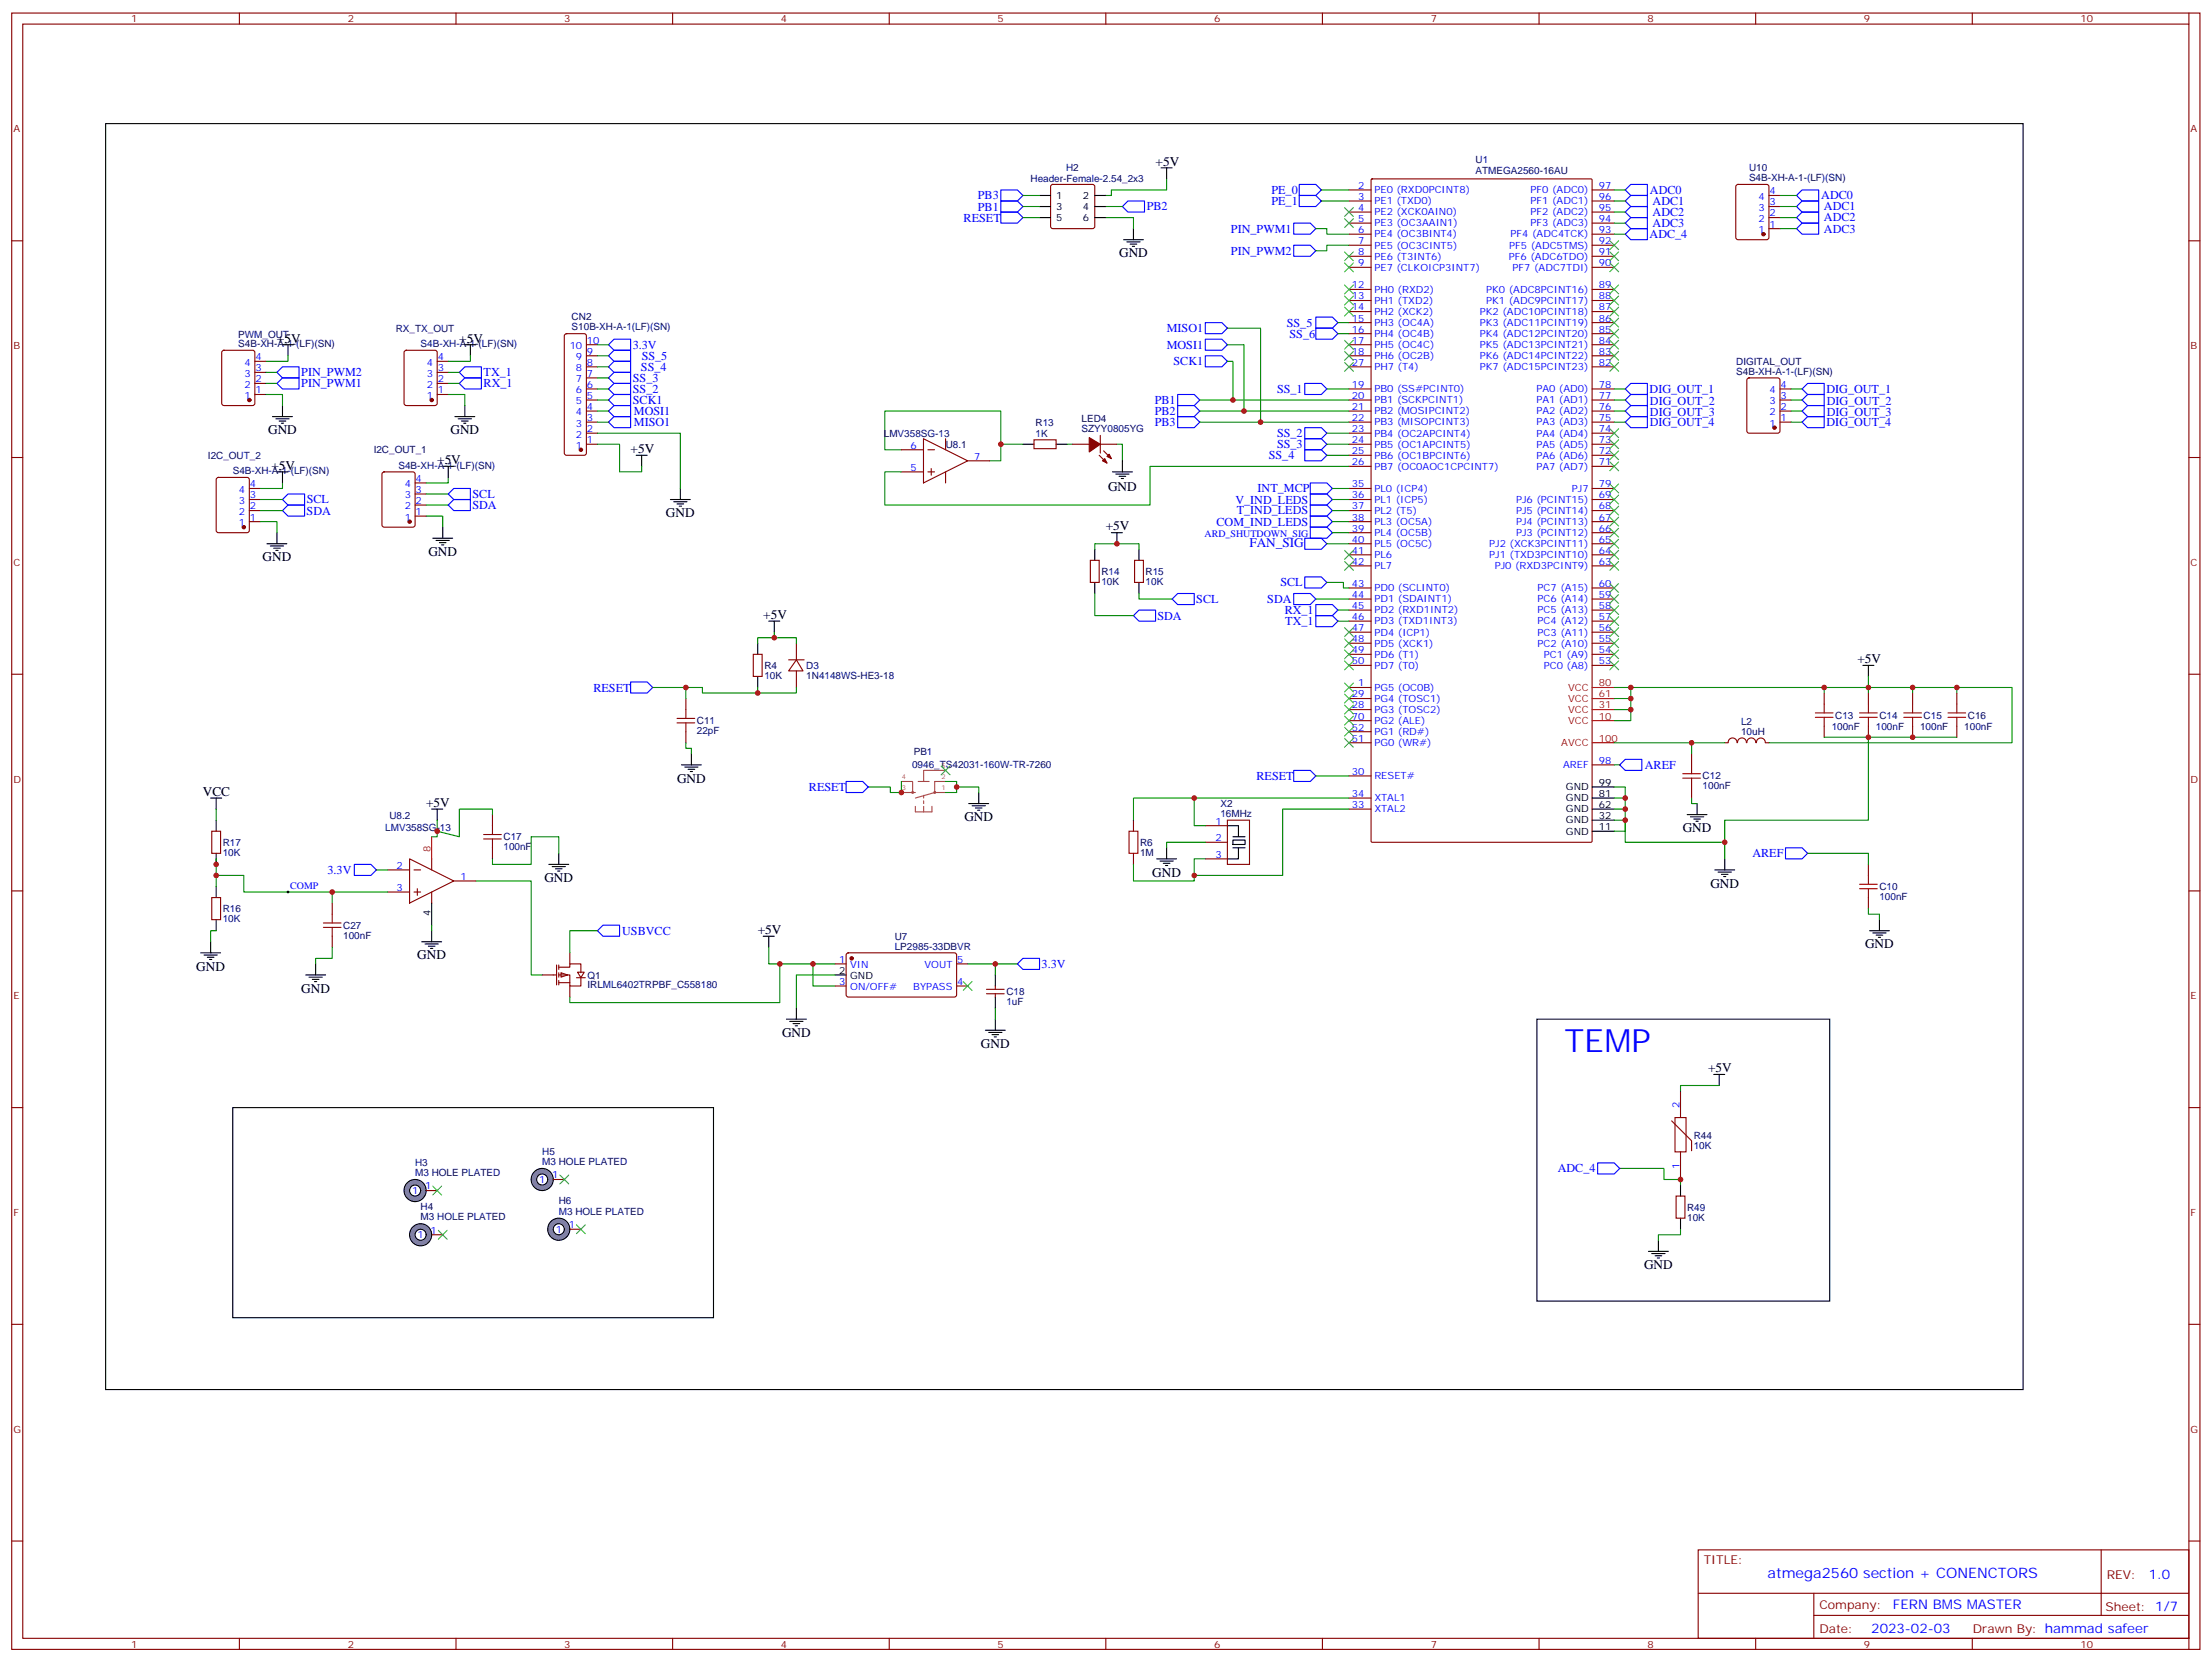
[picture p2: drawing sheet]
<svg xmlns="http://www.w3.org/2000/svg" width="706mm" height="530mm" viewBox="0 0 706 530" stroke-linecap="round" stroke-linejoin="round" font-family="sans-serif">
<defs><g id="words">
<text font-size="10.2" fill="#00f" x="499.4" y="335.8">TEMP</text>
<text font-size="4.6" fill="#00f" x="564.2" y="503.6">atmega2560 section + CONENCTORS</text>
<g font-size="4.2">
<text x="368.9" y="52.8">+5V</text>
<text x="357.2" y="82.1">GND</text>
<text x="88.4" y="109.3">+5V</text>
<text x="146.6" y="109.3">+5V</text>
<text x="85.6" y="138.6">GND</text>
<text x="143.8" y="138.6">GND</text>
<text x="86.6" y="149.9">+5V</text>
<text x="139.6" y="148.1">+5V</text>
<text x="201.3" y="144.6">+5V</text>
<text x="353.7" y="156.6">GND</text>
<text x="212.6" y="165">GND</text>
<text x="353" y="169.3">+5V</text>
<text x="83.8" y="179.1">GND</text>
<text x="136.7" y="177.4">GND</text>
<text x="243.6" y="197.5">+5V</text>
<text x="592.9" y="211.6">+5V</text>
<text x="216.1" y="249.7">GND</text>
<text x="64.8" y="253.9">VCC</text>
<text x="136" y="257.5">+5V</text>
<text x="307.8" y="262">GND</text>
<text x="537.1" y="265.6">GND</text>
<text x="173.8" y="281.4">GND</text>
<text x="367.8" y="279.7">GND</text>
<text x="546" y="283.2">GND</text>
<text x="241.9" y="298">+5V</text>
<text x="595.3" y="302.6">GND</text>
<text x="62.7" y="309.7">GND</text>
<text x="133.2" y="306.1">GND</text>
<text x="96.2" y="316.7">GND</text>
<text x="249.6" y="330.8">GND</text>
<text x="313.1" y="334.4">GND</text>
<text x="545.3" y="342.1">+5V</text>
<text x="524.8" y="404.9">GND</text>
</g>
<g font-size="4.2" fill="#00f">
<text x="398.8" y="174.5">FAN_SIG</text>
<text x="685.9" y="503.8">1.0</text>
<text x="604.3" y="513.3">FERN BMS MASTER</text>
<text x="597.3" y="521.2">2023-02-03</text>
</g>
<g font-size="3.9" fill="#00f">
<text x="312.1" y="63.6">PB3</text>
<text x="405.9" y="61.9">PE_0</text>
<text x="405.9" y="65.4">PE_1</text>
<text x="526.7" y="61.8">ADC0</text>
<text x="527.5" y="65.4">ADC1</text>
<text x="581.4" y="63.6">ADC0</text>
<text x="307.6" y="70.8">RESET</text>
<text x="312.1" y="67.2">PB1</text>
<text x="366" y="67.1">PB2</text>
<text x="527.5" y="68.9">ADC2</text>
<text x="582.2" y="67.1">ADC1</text>
<text x="582.2" y="70.7">ADC2</text>
<text x="392.9" y="74.2">PIN_PWM1</text>
<text x="526.6" y="75.9">ADC_4</text>
<text x="527.5" y="72.4">ADC3</text>
<text x="582.2" y="74.2">ADC3</text>
<text x="392.9" y="81.3">PIN_PWM2</text>
<text x="372.4" y="106">MISO1</text>
<text x="410.7" y="104.2">SS_5</text>
<text x="411.6" y="107.7">SS_6</text>
<text x="202" y="111.3">3.3V</text>
<text x="372.4" y="111.3">MOSI1</text>
<text x="204.6" y="118.3">SS_4</text>
<text x="204.8" y="114.9">SS_5</text>
<text x="374.6" y="116.5">SCK1</text>
<text x="96.2" y="123.6">PIN_PWM1</text>
<text x="96.2" y="120.1">PIN_PWM2</text>
<text x="154.4" y="120.1">TX_1</text>
<text x="154.4" y="123.6">RX_1</text>
<text x="202" y="121.8">SS_3</text>
<text x="202" y="125.4">SS_2</text>
<text x="407.6" y="125.4">SS_1</text>
<text x="526.6" y="125.4">DIG_OUT_1</text>
<text x="583" y="125.4">DIG_OUT_1</text>
<text x="202" y="128.9">SCK1</text>
<text x="368.6" y="128.9">PB1</text>
<text x="526.7" y="129.1">DIG_OUT_2</text>
<text x="583.1" y="129.1">DIG_OUT_2</text>
<text x="202.4" y="135.9">MISO1</text>
<text x="202.4" y="132.4">MOSI1</text>
<text x="368.6" y="135.9">PB3</text>
<text x="368.6" y="132.4">PB2</text>
<text x="526.6" y="136">DIG_OUT_4</text>
<text x="526.7" y="132.6">DIG_OUT_3</text>
<text x="583" y="136">DIG_OUT_4</text>
<text x="583.1" y="132.6">DIG_OUT_3</text>
<text x="407.6" y="139.5">SS_2</text>
<text x="407.6" y="143">SS_3</text>
<text x="405" y="146.5">SS_4</text>
<text x="97.9" y="160.6">SCL</text>
<text x="150.8" y="158.8">SCL</text>
<text x="394.3" y="160.7">V_IND_LEDS</text>
<text x="401.4" y="157.1">INT_MCP</text>
<text x="97.9" y="164.2">SDA</text>
<text x="150.8" y="162.4">SDA</text>
<text x="388.3" y="167.7">COM_IND_LEDS</text>
<text x="394.8" y="164.1">T_IND_LEDS</text>
<text x="408.7" y="187.1">SCL</text>
<text x="369.5" y="197.7">SDA</text>
<text x="381.9" y="192.5">SCL</text>
<text x="404.5" y="192.4">SDA</text>
<text x="410.1" y="195.9">RX_1</text>
<text x="410.3" y="199.4">TX_1</text>
<text x="189.4" y="220.8">RESET</text>
<text x="525" y="245.3">AREF</text>
<text x="401.1" y="249">RESET</text>
<text x="258.2" y="252.5">RESET</text>
<text x="559.4" y="273.5">AREF</text>
<text x="104.5" y="278.7">3.3V</text>
<text x="198.6" y="298.3">USBVCC</text>
<text x="332.5" y="308.9">3.3V</text>
<text x="497.2" y="374">ADC_4</text>
</g>
<g font-size="3.9" fill="#800">
<text x="543.8" y="499.1">TITLE:</text>
<text x="672.5" y="503.8">REV:</text>
<text x="580.7" y="513.3">Company:</text>
<text x="672.1" y="513.9">Sheet: 1/7</text>
<text x="580.7" y="521">Date:</text>
<text x="629.8" y="521.1">Drawn By: hammad safeer</text>
</g>
<g font-size="3.2" fill="#800">
<text x="41.8" y="7.2">1</text>
<text x="111" y="7.2">2</text>
<text x="180.1" y="7.2">3</text>
<text x="249.3" y="7.2">4</text>
<text x="318.4" y="7.2">5</text>
<text x="387.6" y="7.2">6</text>
<text x="456.7" y="7.2">7</text>
<text x="525.9" y="7.2">8</text>
<text x="595" y="7.2">9</text>
<text x="664.1" y="7.2">10</text>
<text x="4.3" y="42.3">A</text>
<text x="699.2" y="42.3">A</text>
<text x="4.3" y="111.4">B</text>
<text x="699.2" y="111.4">B</text>
<text x="4.3" y="180.6">C</text>
<text x="699.2" y="180.6">C</text>
<text x="4.3" y="249.7">D</text>
<text x="699.2" y="249.7">D</text>
<text x="4.3" y="318.8">E</text>
<text x="699.2" y="318.8">E</text>
<text x="4.3" y="388">F</text>
<text x="699.2" y="388">F</text>
<text x="4.3" y="457.1">G</text>
<text x="699.2" y="457.1">G</text>
<text x="41.8" y="525.7">1</text>
<text x="111" y="525.7">2</text>
<text x="180.1" y="525.7">3</text>
<text x="249.3" y="525.7">4</text>
<text x="318.4" y="525.7">5</text>
<text x="387.6" y="525.7">6</text>
<text x="456.7" y="525.7">7</text>
<text x="525.9" y="525.7">8</text>
<text x="595" y="525.7">9</text>
<text x="664.1" y="525.7">10</text>
</g>
<g font-size="3.2" fill="#000080">
<text x="471" y="52.1">U1</text>
<text x="328.9" y="58.1">Header-Female-2.54_2x3</text>
<text x="340.3" y="54.6">H2</text>
<text x="471" y="55.5">ATMEGA2560-16AU</text>
<text x="558.3" y="57.8">S4B-XH-A-1-(LF)(SN)</text>
<text x="558.3" y="54.6">U10</text>
<text x="76" y="107.8">PWM_OUT</text>
<text x="126.3" y="105.8">RX_TX_OUT</text>
<text x="182.5" y="105.4">S10B-XH-A-1(LF)(SN)</text>
<text x="182.5" y="102.2">CN2</text>
<text x="76" y="110.7">S4B-XH-A-1-(LF)(SN)</text>
<text x="134.3" y="110.7">S4B-XH-A-1-(LF)(SN)</text>
<text x="554.2" y="119.5">S4B-XH-A-1-(LF)(SN)</text>
<text x="554.2" y="116.4">DIGITAL_OUT</text>
<text x="330.6" y="136.1">R13</text>
<text x="345.3" y="137.9">SZYY0805YG</text>
<text x="345.3" y="134.6">LED4</text>
<text x="282.1" y="139.3">LMV358SG-13</text>
<text x="301.9" y="142.9">U8.1</text>
<text x="330.6" y="139.3">1K</text>
<text x="66.4" y="146.4">I2C_OUT_2</text>
<text x="119.3" y="144.6">I2C_OUT_1</text>
<text x="127.2" y="149.5">S4B-XH-A-1-(LF)(SN)</text>
<text x="74.3" y="151.3">S4B-XH-A-1-(LF)(SN)</text>
<text x="351.6" y="183.5">R14</text>
<text x="365.7" y="183.5">R15</text>
<text x="351.6" y="186.6">10K</text>
<text x="365.7" y="186.6">10K</text>
<text x="244" y="213.5">R4</text>
<text x="257.4" y="213.5">D3</text>
<text x="244" y="216.6">10K</text>
<text x="257.4" y="216.6">1N4148WS-HE3-18</text>
<text x="222.5" y="231.1">C11</text>
<text x="555.8" y="231.3">L2</text>
<text x="584.7" y="232.9">100nF</text>
<text x="585.8" y="229.3">C13</text>
<text x="598.8" y="232.9">100nF</text>
<text x="599.9" y="229.3">C14</text>
<text x="612.9" y="232.9">100nF</text>
<text x="614" y="229.3">C15</text>
<text x="627" y="232.9">100nF</text>
<text x="628.2" y="229.3">C16</text>
<text x="222.5" y="234.3">22pF</text>
<text x="555.8" y="234.4">10uH</text>
<text x="291.2" y="245.1">0946_TS42031-160W-TR-7260</text>
<text x="291.7" y="240.9">PB1</text>
<text x="543.5" y="251.9">100nF</text>
<text x="543.5" y="248.7">C12</text>
<text x="389.6" y="257.4">X2</text>
<text x="124.3" y="261.4">U8.2</text>
<text x="389.5" y="260.6">16MHz</text>
<text x="71.1" y="269.9">R17</text>
<text x="123" y="265.2">LMV358SG-13</text>
<text x="160.7" y="268.1">C17</text>
<text x="363.9" y="269.9">R6</text>
<text x="71.1" y="273">10K</text>
<text x="160.7" y="271.3">100nF</text>
<text x="363.9" y="273">1M</text>
<text x="599.9" y="287.2">100nF</text>
<text x="599.9" y="284">C10</text>
<text x="71.1" y="291.1">R16</text>
<text x="71.1" y="294.2">10K</text>
<text x="109.6" y="299.5">100nF</text>
<text x="109.6" y="296.3">C27</text>
<text x="285.6" y="299.8">U7</text>
<text x="285.6" y="303">LP2985-33DBVR</text>
<text x="187.5" y="315.4">IRLML6402TRPBF_C558180</text>
<text x="187.5" y="312.2">Q1</text>
<text x="321.2" y="317.5">C18</text>
<text x="321.2" y="320.7">1uF</text>
<text x="540.7" y="363.4">R44</text>
<text x="132.5" y="372">H3</text>
<text x="173.1" y="371.7">M3 HOLE PLATED</text>
<text x="173.1" y="368.4">H5</text>
<text x="540.7" y="366.6">10K</text>
<text x="132.5" y="375.2">M3 HOLE PLATED</text>
<text x="134.3" y="389.3">M3 HOLE PLATED</text>
<text x="134.3" y="386.1">H4</text>
<text x="178.4" y="387.5">M3 HOLE PLATED</text>
<text x="178.4" y="384.3">H6</text>
<text x="538.6" y="389.5">10K</text>
<text x="538.6" y="386.3">R49</text>
</g>
<g font-size="3.2">
<text x="337.1" y="63.4">1</text>
<text x="345.7" y="63.4">2</text>
<text x="337.1" y="67">3</text>
<text x="337.1" y="70.5">5</text>
<text x="345.7" y="67">4</text>
<text x="345.7" y="70.5">6</text>
<text x="510.3" y="250.8">99</text>
<text x="499.9" y="255.7">GND</text>
<text x="499.9" y="252.2">GND</text>
<text x="510.3" y="254.3">81</text>
<text x="510.3" y="257.8">62</text>
<text x="499.9" y="262.7">GND</text>
<text x="499.9" y="259.2">GND</text>
<text x="510.3" y="261.3">32</text>
<text x="499.9" y="266.3">GND</text>
<text x="510.3" y="264.9">11</text>
<text x="137.4" y="292.3" transform="rotate(-90 137.4 292.3)">4</text>
<text x="267.9" y="310.7">2</text>
<text x="271.4" y="312.5">GND</text>
</g>
<g font-size="3.2" fill="#00f">
<text x="433.5" y="63.8">3</text>
<text x="433.5" y="60.3">2</text>
<text x="438.7" y="65.2">PE1 (TXD0)</text>
<text x="438.7" y="61.7">PE0 (RXD0PCINT8)</text>
<text x="488.6" y="65.2">PF1 (ADC1)</text>
<text x="488.6" y="61.7">PF0 (ADC0)</text>
<text x="510.3" y="63.8">96</text>
<text x="510.3" y="60.3">97</text>
<text x="561.3" y="63.8">4</text>
<text x="564.8" y="65.5">3</text>
<text x="564.8" y="62">4</text>
<text x="433.5" y="70.8">5</text>
<text x="433.5" y="67.3">4</text>
<text x="438.7" y="68.7">PE2 (XCK0AIN0)</text>
<text x="488.6" y="68.7">PF2 (ADC2)</text>
<text x="510.3" y="67.3">95</text>
<text x="510.3" y="70.8">94</text>
<text x="561.3" y="70.8">2</text>
<text x="561.3" y="67.3">3</text>
<text x="564.8" y="69.1">2</text>
<text x="433.5" y="74.4">6</text>
<text x="433.5" y="77.9">7</text>
<text x="438.7" y="75.8">PE4 (OC3BINT4)</text>
<text x="438.7" y="72.2">PE3 (OC3AAIN1)</text>
<text x="482.2" y="75.8">PF4 (ADC4TCK)</text>
<text x="488.6" y="72.2">PF3 (ADC3)</text>
<text x="510.3" y="74.4">93</text>
<text x="510.3" y="77.9">92</text>
<text x="561.3" y="74.4">1</text>
<text x="564.8" y="72.6">1</text>
<text x="433.5" y="81.4">8</text>
<text x="438.7" y="79.3">PE5 (OC3CINT5)</text>
<text x="438.7" y="82.8">PE6 (T3INT6)</text>
<text x="481.7" y="82.8">PF6 (ADC6TDO)</text>
<text x="481.8" y="79.3">PF5 (ADC5TMS)</text>
<text x="510.3" y="81.4">91</text>
<text x="433.5" y="84.9">9</text>
<text x="438.7" y="86.4">PE7 (CLKOICP3INT7)</text>
<text x="482.8" y="86.4">PF7 (ADC7TDI)</text>
<text x="510.3" y="84.9">90</text>
<text x="431.5" y="95.5">13</text>
<text x="431.5" y="92">12</text>
<text x="438.7" y="93.4">PH0 (RXD2)</text>
<text x="474.4" y="93.4">PK0 (ADC8PCINT16)</text>
<text x="510.3" y="95.5">88</text>
<text x="510.3" y="92">89</text>
<text x="431.5" y="99.1">14</text>
<text x="438.7" y="100.5">PH2 (XCK2)</text>
<text x="438.7" y="96.9">PH1 (TXD2)</text>
<text x="472.3" y="100.5">PK2 (ADC10PCINT18)</text>
<text x="474.4" y="96.9">PK1 (ADC9PCINT17)</text>
<text x="510.3" y="99.1">87</text>
<text x="431.5" y="102.6">15</text>
<text x="431.5" y="106.1">16</text>
<text x="438.7" y="104">PH3 (OC4A)</text>
<text x="438.7" y="107.5">PH4 (OC4B)</text>
<text x="472.3" y="107.5">PK4 (ADC12PCINT20)</text>
<text x="472.3" y="104">PK3 (ADC11PCINT19)</text>
<text x="510.3" y="106.1">85</text>
<text x="510.3" y="102.6">86</text>
<text x="181.8" y="111.4">10</text>
<text x="187.4" y="113.2">9</text>
<text x="187.4" y="109.6">10</text>
<text x="431.5" y="109.6">17</text>
<text x="431.5" y="113.2">18</text>
<text x="438.7" y="111.1">PH5 (OC4C)</text>
<text x="472.3" y="111.1">PK5 (ADC13PCINT21)</text>
<text x="510.3" y="109.6">84</text>
<text x="510.3" y="113.2">83</text>
<text x="78" y="116.7">4</text>
<text x="81.5" y="118.5">3</text>
<text x="81.5" y="114.9">4</text>
<text x="136.2" y="116.7">4</text>
<text x="139.7" y="118.5">3</text>
<text x="139.7" y="114.9">4</text>
<text x="183.9" y="118.5">8</text>
<text x="183.9" y="114.9">9</text>
<text x="187.4" y="116.7">8</text>
<text x="431.5" y="116.7">27</text>
<text x="438.7" y="114.6">PH6 (OC2B)</text>
<text x="438.7" y="118.1">PH7 (T4)</text>
<text x="472.3" y="114.6">PK6 (ADC14PCINT22)</text>
<text x="472.3" y="118.1">PK7 (ADC15PCINT23)</text>
<text x="510.3" y="116.7">82</text>
<text x="78" y="123.8">2</text>
<text x="78" y="120.2">3</text>
<text x="81.5" y="125.5">1</text>
<text x="81.5" y="122">2</text>
<text x="136.2" y="123.8">2</text>
<text x="136.2" y="120.2">3</text>
<text x="139.7" y="125.5">1</text>
<text x="139.7" y="122">2</text>
<text x="183.9" y="125.5">6</text>
<text x="183.9" y="122">7</text>
<text x="187.4" y="123.8">6</text>
<text x="187.4" y="120.2">7</text>
<text x="431.5" y="123.8">19</text>
<text x="438.7" y="125.2">PB0 (SS#PCINT0)</text>
<text x="490.4" y="125.2">PA0 (AD0)</text>
<text x="510.3" y="123.8">78</text>
<text x="564.9" y="125.5">4</text>
<text x="568.4" y="123.8">4</text>
<text x="78" y="127.3">1</text>
<text x="136.2" y="127.3">1</text>
<text x="183.9" y="129">5</text>
<text x="187.4" y="130.8">4</text>
<text x="187.4" y="127.3">5</text>
<text x="431.5" y="130.8">21</text>
<text x="431.5" y="127.3">20</text>
<text x="438.7" y="128.7">PB1 (SCKPCINT1)</text>
<text x="490.4" y="128.7">PA1 (AD1)</text>
<text x="510.3" y="127.3">77</text>
<text x="510.3" y="130.8">76</text>
<text x="564.9" y="129">3</text>
<text x="568.4" y="130.8">2</text>
<text x="568.4" y="127.3">3</text>
<text x="183.9" y="136.1">3</text>
<text x="183.9" y="132.6">4</text>
<text x="187.4" y="137.9">2</text>
<text x="187.4" y="134.3">3</text>
<text x="431.5" y="134.3">22</text>
<text x="431.5" y="137.9">23</text>
<text x="438.7" y="132.2">PB2 (MOSIPCINT2)</text>
<text x="438.7" y="135.7">PB3 (MISOPCINT3)</text>
<text x="490.4" y="135.7">PA3 (AD3)</text>
<text x="490.4" y="132.2">PA2 (AD2)</text>
<text x="510.3" y="137.9">74</text>
<text x="510.3" y="134.3">75</text>
<text x="564.9" y="136.1">1</text>
<text x="564.9" y="132.6">2</text>
<text x="568.4" y="134.3">1</text>
<text x="183.9" y="143.2">1</text>
<text x="183.9" y="139.6">2</text>
<text x="187.4" y="141.4">1</text>
<text x="290.6" y="143.2">6</text>
<text x="431.5" y="141.4">24</text>
<text x="438.7" y="142.8">PB5 (OC1APCINT5)</text>
<text x="438.7" y="139.3">PB4 (OC2APCINT4)</text>
<text x="490.4" y="139.3">PA4 (AD4)</text>
<text x="490.4" y="142.8">PA5 (AD5)</text>
<text x="510.3" y="141.4">73</text>
<text x="311" y="146.7">7</text>
<text x="431.5" y="144.9">25</text>
<text x="431.5" y="148.4">26</text>
<text x="438.7" y="146.3">PB6 (OC1BPCINT6)</text>
<text x="438.7" y="149.9">PB7 (OC0AOC1CPCINT7)</text>
<text x="490.4" y="149.9">PA7 (AD7)</text>
<text x="490.4" y="146.3">PA6 (AD6)</text>
<text x="510.3" y="148.4">71</text>
<text x="510.3" y="144.9">72</text>
<text x="79.8" y="155.5">4</text>
<text x="129.2" y="155.5">4</text>
<text x="132.7" y="153.7">4</text>
<text x="290.6" y="150.2">5</text>
<text x="431.5" y="155.5">35</text>
<text x="510.3" y="155.5">79</text>
<text x="76.3" y="160.8">3</text>
<text x="76.3" y="157.3">4</text>
<text x="79.8" y="159">3</text>
<text x="129.2" y="159">3</text>
<text x="132.7" y="160.8">2</text>
<text x="132.7" y="157.3">3</text>
<text x="431.5" y="159">36</text>
<text x="438.7" y="156.9">PL0 (ICP4)</text>
<text x="438.7" y="160.4">PL1 (ICP5)</text>
<text x="484" y="160.4">PJ6 (PCINT15)</text>
<text x="501.8" y="156.9">PJ7</text>
<text x="510.3" y="159">69</text>
<text x="76.3" y="167.9">1</text>
<text x="76.3" y="164.3">2</text>
<text x="79.8" y="166.1">1</text>
<text x="79.8" y="162.6">2</text>
<text x="129.2" y="166.1">1</text>
<text x="129.2" y="162.6">2</text>
<text x="132.7" y="164.3">1</text>
<text x="431.5" y="162.6">37</text>
<text x="431.5" y="166.1">38</text>
<text x="438.7" y="164">PL2 (T5)</text>
<text x="438.7" y="167.5">PL3 (OC5A)</text>
<text x="484" y="164">PJ5 (PCINT14)</text>
<text x="484" y="167.5">PJ4 (PCINT13)</text>
<text x="510.3" y="162.6">68</text>
<text x="510.3" y="166.1">67</text>
<text x="384.5" y="171.2">ARD_SHUTDOWN_SIG</text>
<text x="431.5" y="169.6">39</text>
<text x="431.5" y="173.1">40</text>
<text x="438.7" y="171">PL4 (OC5B)</text>
<text x="484" y="171">PJ3 (PCINT12)</text>
<text x="510.3" y="169.6">66</text>
<text x="510.3" y="173.1">65</text>
<text x="431.5" y="176.7">41</text>
<text x="438.7" y="174.6">PL5 (OC5C)</text>
<text x="438.7" y="178.1">PL6</text>
<text x="475.4" y="174.6">PJ2 (XCK3PCINT11)</text>
<text x="475.4" y="178.1">PJ1 (TXD3PCINT10)</text>
<text x="510.3" y="176.7">64</text>
<text x="431.5" y="180.2">42</text>
<text x="438.7" y="181.6">PL7</text>
<text x="477.1" y="181.6">PJ0 (RXD3PCINT9)</text>
<text x="510.3" y="180.2">63</text>
<text x="431.5" y="190.8">44</text>
<text x="431.5" y="187.3">43</text>
<text x="438.7" y="188.7">PD0 (SCLINT0)</text>
<text x="490.8" y="188.7">PC7 (A15)</text>
<text x="510.3" y="190.8">59</text>
<text x="510.3" y="187.3">60</text>
<text x="431.5" y="194.3">45</text>
<text x="431.5" y="197.8">46</text>
<text x="438.7" y="195.7">PD2 (RXD1INT2)</text>
<text x="438.7" y="192.2">PD1 (SDAINT1)</text>
<text x="490.8" y="195.7">PC5 (A13)</text>
<text x="490.8" y="192.2">PC6 (A14)</text>
<text x="510.3" y="197.8">57</text>
<text x="510.3" y="194.3">58</text>
<text x="431.5" y="201.4">47</text>
<text x="438.7" y="199.2">PD3 (TXD1INT3)</text>
<text x="438.7" y="202.8">PD4 (ICP1)</text>
<text x="490.8" y="202.8">PC3 (A11)</text>
<text x="490.8" y="199.2">PC4 (A12)</text>
<text x="510.3" y="201.4">56</text>
<text x="431.5" y="204.9">48</text>
<text x="431.5" y="208.4">49</text>
<text x="438.7" y="206.3">PD5 (XCK1)</text>
<text x="438.7" y="209.8">PD6 (T1)</text>
<text x="490.8" y="206.3">PC2 (A10)</text>
<text x="492.8" y="209.8">PC1 (A9)</text>
<text x="510.3" y="208.4">54</text>
<text x="510.3" y="204.9">55</text>
<text x="431.5" y="211.9">50</text>
<text x="438.7" y="213.4">PD7 (T0)</text>
<text x="492.8" y="213.4">PC0 (A8)</text>
<text x="510.3" y="211.9">53</text>
<text x="433.5" y="219">1</text>
<text x="438.7" y="220.4">PG5 (OC0B)</text>
<text x="431.5" y="226.1">28</text>
<text x="431.5" y="222.5">29</text>
<text x="438.7" y="227.5">PG3 (TOSC2)</text>
<text x="438.7" y="223.9">PG4 (TOSC1)</text>
<text x="431.5" y="233.1">52</text>
<text x="431.5" y="229.6">70</text>
<text x="438.7" y="231">PG2 (ALE)</text>
<text x="431.5" y="236.6">51</text>
<text x="438.7" y="238.1">PG0 (WR#)</text>
<text x="438.7" y="234.5">PG1 (RD#)</text>
<text x="498.9" y="245.1">AREF</text>
<text x="510.3" y="243.7">98</text>
<text x="431.5" y="247.2">30</text>
<text x="438.7" y="248.6">RESET#</text>
<text x="431.5" y="254.3">34</text>
<text x="431.5" y="257.8">33</text>
<text x="438.7" y="255.7">XTAL1</text>
<text x="388" y="263.1">1</text>
<text x="438.7" y="259.2">XTAL2</text>
<text x="388" y="268.4">2</text>
<text x="388" y="273.7">3</text>
<text x="126.6" y="277.2">2</text>
<text x="147" y="280.7">1</text>
<text x="92.6" y="283.7">COMP</text>
<text x="126.6" y="284.3">3</text>
<text x="267.9" y="307.2">1</text>
<text x="271.4" y="309">VIN</text>
<text x="295.1" y="309">VOUT</text>
<text x="305.5" y="307.2">5</text>
<text x="267.9" y="314.3">3</text>
<text x="271.4" y="316">ON/OFF#</text>
<text x="291.5" y="316">BYPASS</text>
<text x="305.5" y="314.3">4</text>
<text x="536.1" y="353.4" transform="rotate(-90 536.1 353.4)">2</text>
<text x="172.1" y="377.4">1</text>
<text x="176.2" y="376">1</text>
<text x="536.1" y="373.1" transform="rotate(-90 536.1 373.1)">1</text>
<text x="131.5" y="380.9">1</text>
<text x="135.7" y="379.5">1</text>
<text x="133.3" y="395">1</text>
<text x="137.4" y="393.6">1</text>
<text x="177.4" y="393.3">1</text>
<text x="181.5" y="391.9">1</text>
</g>
<g font-size="3.2" fill="#f00">
<text x="500.6" y="220.4">VCC</text>
<text x="510.3" y="219">80</text>
<text x="500.6" y="227.5">VCC</text>
<text x="500.6" y="223.9">VCC</text>
<text x="510.3" y="226.1">31</text>
<text x="510.3" y="222.5">61</text>
<text x="500.6" y="231">VCC</text>
<text x="510.3" y="229.6">10</text>
<text x="498.4" y="238.1">AVCC</text>
<text x="510.3" y="236.6">100</text>
<text x="137.4" y="271.9" transform="rotate(-90 137.4 271.9)">8</text>
</g>
<g font-size="2.1" fill="#a54b4b">
<text x="300.5" y="245.1">5</text>
<text x="287.8" y="248.6">4</text>
<text x="300.5" y="248.6">2</text>
<text x="287.8" y="252.2">3</text>
<text x="300.5" y="252.2">1</text>
</g>
</g></defs>
<g fill="none" stroke="#870000" stroke-width=".35">
<path d="M3.7 4.2h698.5v522.1h-698.5zM7.3 7.7h691.4v515h-691.4zM76.4 4.2v3.5M145.6 4.2v3.5M214.7 4.2v3.5M283.8 4.2v3.5M353 4.2v3.5M422.1 4.2v3.5M491.3 4.2v3.5M560.4 4.2v3.5M629.6 4.2v3.5M698.7 4.2v3.5"/>
<path d="M335.6 59l.5-.2h12.7l.5 .2 .2 .5v12.7l-.3 .5-.4 .3h-12.7l-.5-.3-.2-.5v-12.7zM437.7 57.3l.3-.2h69.9l.3 .2v211.1l-.2 .3h-70l-.3-.1zM3.7 76.8h3.6M430.6 64.1h7.1M430.6 67.7h7.1M430.6 74.7h7.1M430.6 78.2h7.1M430.6 71.2h7.1M430.6 60.6h7.1M508.2 64.1h7.1M508.2 67.7h7.1M508.2 74.7h7.1"/>
<path d="M508.2 78.2h7.1M508.2 71.2h7.1M508.2 60.6h7.1M698.7 76.8h3.5M430.6 81.8h7.1M430.6 85.3h7.1M430.6 99.4h7.1M430.6 95.9h7.1M430.6 92.4h7.1M508.2 81.8h7.1M508.2 85.3h7.1M508.2 99.4h7.1"/>
<path d="M508.2 95.9h7.1M508.2 92.4h7.1M430.6 110h7.1M430.6 106.5h7.1M430.6 102.9h7.1M430.6 113.5h7.1M430.6 117.1h7.1M508.2 110h7.1M508.2 106.5h7.1M508.2 102.9h7.1M508.2 113.5h7.1M508.2 117.1h7.1"/>
<path d="M294.8 140l14.1 7-14.1 7.1zM301.8 140v3.5M351.2 138.9v5.7M430.6 138.2h7.1M430.6 134.7h7.1M430.6 127.6h7.1M430.6 131.2h7.1M430.6 124.1h7.1M508.2 138.2h7.1M508.2 134.7h7.1M508.2 127.6h7.1M508.2 131.2h7.1"/>
<path d="M508.2 124.1h7.1M3.7 146h3.6M287.7 143.5h7.1M287.7 150.6h7.1M296.2 143.5h2.1M296.2 150.6h2.1M297.3 149.5v2.1M301.8 150.6v3.5M308.9 147h7M330.1 140.3h7v2.9h-7zM342.4 141.7h5.3M350.9 145.3l2.4 2.4"/>
<path d="M351.2 141.7h5.3M352.3 143.9l2.5 2.4M430.6 148.8h7.1M430.6 141.7h7.1M430.6 159.4h7.1M430.6 145.3h7.1M430.6 155.9h7.1M508.2 148.8h7.1M508.2 141.7h7.1M508.2 159.4h7.1M508.2 145.3h7.1M508.2 155.9h7.1"/>
<path d="M698.7 146h3.5M348.1 178.8h2.8v7h-2.8zM362.2 178.8h2.8v7h-2.8zM430.6 162.9h7.1M430.6 166.4h7.1M430.6 170h7.1M430.6 173.5h7.1M430.6 177h7.1M508.2 162.9h7.1M508.2 166.4h7.1M508.2 170h7.1M508.2 173.5h7.1"/>
<path d="M508.2 177h7.1M430.6 180.6h7.1M430.6 194.7h7.1M430.6 198.2h7.1M430.6 191.1h7.1M430.6 187.6h7.1M508.2 180.6h7.1M508.2 194.7h7.1M508.2 198.2h7.1M508.2 191.1h7.1M508.2 187.6h7.1M3.7 215.1h3.6"/>
<path d="M240.5 208.8h2.8v7h-2.8zM251.7 210.5h5M254.2 210.5l2.1 3.6h-4.6zM254.2 205.2v5.3M254.2 214.1v5.3M430.6 219.4h7.1M430.6 208.8h7.1M430.6 205.2h7.1M430.6 201.7h7.1M430.6 212.3h7.1M508.2 208.8h7.1M508.2 205.2h7.1"/>
<path d="M508.2 201.7h7.1M508.2 212.3h7.1M698.7 215.1h3.5M218.9 222.9v3.5M218.9 233.5v3.5M430.6 237h7.1M430.6 233.5h7.1M430.6 229.9h7.1M430.6 226.4h7.1M430.6 222.9h7.1M550.5 237h1.1M551.6 237a1.41 1.41 0 0 1 1.5-1.5 1.41 1.41 0 0 1 1.4 1.5"/>
<path d="M554.6 237a1.41 1.41 0 0 1 1.4-1.5 1.41 1.41 0 0 1 1.4 1.5M557.6 237a1.41 1.41 0 0 1 1.4-1.5 1.41 1.41 0 0 1 1.4 1.5M560.7 237a1.41 1.41 0 0 1 1.4-1.5 1.41 1.41 0 0 1 1.4 1.5M563.6 237h1.1M582.3 221.1v3.5M582.3 231.7v3.5M596.4 221.1v3.5M596.4 231.7v3.5M610.5 221.1v3.5M610.5 231.7v3.5M624.6 221.1v3.5M624.6 231.7v3.5"/>
<path d="M430.6 247.6h7.1M430.6 254.6h7.1M430.6 258.2h7.1M508.2 244.1h7.1M540 240.5v3.6M540 251.1v3.5M361.8 261.7v3.5M361.8 272.3v3.5M384.7 263.5h7.1M384.7 268.7h7.1M384.7 274h7.1M391.8 261.7h7.1v14.1h-7.1z"/>
<path d="M596.4 275.8v3.5M3.7 284.3h3.6M596.4 286.4v3.5M698.7 284.3h3.5M184 312h2.8M266.6 307.6h3.5M266.6 314.6h3.5M270.3 304.2l.5-.2 34.1 .1 .5 .6-.1 13-.6 .4h-34.2l-.4-.7v-12.7zM305.4 307.6h3.5M305.4 314.6h3.5M314.9 317.1h5.6M314.9 315.7h5.6"/>
<path d="M317.7 314.6v1.1M317.7 317.1v1M3.7 353.4h3.6M698.7 353.4h3.5M3.7 422.6h3.6M698.7 422.6h3.5M3.7 491.7h3.6M542.1 494.5h156.6v28.2h-156.6zM670.7 494.5v20.9M698.7 491.7h3.5M542.1 508.4h156.5M579 515.4h119.6"/>
<path d="M579 508.4v14.1M76.4 522.7v3.6M145.6 522.7v3.6M214.7 522.7v3.6M283.8 522.7v3.6M353 522.7v3.6M422.1 522.7v3.6M491.3 522.7v3.6M560.4 522.7v3.6M629.6 522.7v3.6M698.7 522.7v3.6"/>
</g>
<path d="M508.2 219.4h7.1M508.2 237h7.1M508.2 226.4h7.1M508.2 229.9h7.1M508.2 222.9h7.1" fill="none" stroke="#f00" stroke-width=".35"/>
<g fill="none" stroke="#000" stroke-width=".35">
<path d="M370.6 53.6h3.6M372.4 53.6v3.5M331.8 62.4h3.6M331.8 65.9h3.6M331.8 69.4h3.6M349.5 62.4h3.5M349.5 65.9h3.5M349.5 69.4h3.5M358.6 76.5h6.4M359.7 77.2h4.2M360.8 77.9h2.1M361.5 78.6h.7"/>
<path d="M361.8 73v3.5M326.5 141.7h3.6M337.1 141.7h3.5M355.1 150.6h6.4M356.2 151.3h4.2M357.2 152h2.1M357.9 152.7h.7M358.3 147v3.6M349.5 175.3v3.5M354.8 170h3.5M356.5 170v3.5M363.6 175.3v3.5"/>
<path d="M245.4 198.2h3.5M247.2 198.2v3.5M349.5 185.8v3.6M363.6 185.8v3.6M241.9 205.2v3.6M241.9 215.8v3.6M594.6 212.3h3.6M596.4 212.3v3.5M217.5 244.1h6.4M218.6 244.8h4.2M219.6 245.5h2.2M220.3 246.2h.8"/>
<path d="M220.7 240.5v3.6M309.2 256.4h6.4M310.3 257.1h4.2M311.4 257.8h2.1M312.1 258.5h.7M312.4 252.9v3.5M508.2 254.6h7.1M508.2 251.1h7.1M508.2 258.2h7.1M538.6 259.9h6.3M541.7 256.4v3.5M369.2 274h6.4"/>
<path d="M370.3 274.7h4.2M371.3 275.4h2.2M372 276.2h.7M372.4 270.5v3.5M391.8 263.5h3.5v3.5M393.6 268h3.8v1.5h-3.8zM393.6 270.5h3.8M393.6 267h3.8M395.3 270.5v3.5h-3.5M508.2 265.2h7.1M508.2 261.7h7.1M539.6 260.6h4.2"/>
<path d="M540.7 261.3h2.1M541.4 262h.7M547.4 277.6h6.3M548.4 278.3h4.3M549.5 279h2.1M550.2 279.7h.7M550.5 274v3.6M243.6 298.7h3.6M245.4 298.7v3.6M596.8 297h6.3M597.8 297.7h4.3M598.9 298.4h2.1"/>
<path d="M599.6 299.1h.7M599.9 293.4v3.6M266.6 311.1h3.5M317.7 311.1v3.5M317.7 318.1v3.6M251 325.2h6.4M252.1 325.9h4.2M253.2 326.6h2.1M253.9 327.3h.7M254.2 321.7v3.5M314.5 328.7h6.4M315.6 329.4h4.2"/>
<path d="M316.7 330.1h2.1M317.4 330.8h.7M317.7 325.2v3.5"/>
</g>
<g fill="none" stroke="#a10000" stroke-width=".35">
<path d="M216.1 229.2h5.7M216.1 230.6h5.7M218.9 226.4v2.8M218.9 230.6v2.9M579.5 227.5h5.6M579.5 228.9h5.6M582.3 224.6v2.9M582.3 228.9v2.8M593.6 227.5h5.6M593.6 228.9h5.6M596.4 224.6v2.9M596.4 228.9v2.8"/>
<path d="M607.7 227.5h5.6M607.7 228.9h5.6M610.5 224.6v2.9M610.5 228.9v2.8M621.8 227.5h5.7M621.8 228.9h5.7M624.6 224.6v2.9M624.6 228.9v2.8M537.1 246.9h5.7M537.1 248.3h5.7M540 244.1v2.8M540 248.3v2.8"/>
<path d="M360.4 265.2h2.8v7.1h-2.8zM596.4 279.3v2.9M593.6 282.2h5.6M593.6 283.6h5.6M596.4 283.6v2.8"/>
</g>
<g fill="none" stroke="#008700" stroke-width=".35">
<path d="M372.4 57.1v3.5h-17.6v1.8h-1.8M326.5 62.4h5.3M326.5 65.9h5.3M326.5 69.4h5.3M353 65.9h5.3M353 69.4h8.8v3.6M383 134.7h47.6M383 127.6h47.6M383 131.2h47.6M287.7 143.5h-5.3v-12.3h37.1v15.8h-3.6M319.5 141.7h7M340.6 141.7h1.8"/>
<path d="M356.5 141.7h1.8v5.3M430.6 148.8h-63.5v12.3h-84.7v-10.5h5.3M349.5 175.3v-1.8h14.1v1.8M349.5 189.4v7h12.3M363.6 189.4v1.7h10.6M420 191.1h10.6M423.5 185.8h5.3v1.8h1.8M208.4 219.4h10.5v3.5M218.9 219.4h5.3v1.7h17.7M241.9 219.4v1.7h12.3v-1.7M241.9 205.2v-1.7h12.3v1.7M247.2 201.7v1.8"/>
<path d="M515.3 219.4h5.3v3.5h-5.3M582.3 219.4v1.7M596.4 215.8v3.6h-75.8M610.5 219.4v1.7M218.9 237v1.8h1.8v1.7M515.3 226.4h5.3v3.5h-5.3M515.3 237h35.2M520.6 222.9v3.5M540 237v3.5M582.3 235.2h42.3M596.4 221.1v-1.7h28.2v1.7M596.4 235.2v26.5h-45.9v7"/>
<path d="M287.7 249.3v3.6h-3.5v-1.8h-7.1M301.8 249.3h3.6v3.6h-3.6M305.4 251.1h7v1.8M381.2 254.6h-19.4v7.1M420 247.6h10.6M430.6 254.6h-49.4v8.9h3.5M430.6 258.2h-21.2v21.1h-28.2v-5.3h3.5M515.3 258.2h3.5v10.5h31.7v5.3M515.3 254.6h3.5v3.6M515.3 251.1h3.5v3.5M515.3 244.1h1.7M540 254.6v1.8h1.7"/>
<path d="M361.8 275.8v5.3h19.4v-1.8M384.7 268.7h-12.3v1.8M515.3 261.7h3.5v3.5h-3.5M577 272.3h19.4v3.5M596.4 289.9v1.8h3.5v1.7M245.4 302.3v5.3h14.1M266.6 311.1h-12.4v10.6M266.6 307.6h-7.1v7h7.1M308.9 307.6h8.8v3.5M317.7 307.6h7.1M317.7 321.7v3.5"/>
</g>
<g fill="none" stroke="#00f" stroke-width=".35">
<path d="M319.5 60.6h5.3l1.7 1.8-1.7 1.7h-5.3zM319.5 64.1h5.3l1.7 1.8-1.7 1.8h-5.3zM319.5 67.7h5.3l1.7 1.7-1.7 1.8h-5.3zM358.3 65.9l1.7-1.8h5.3v3.6h-5.3zM375.9 132.9h5.3l1.8 1.8-1.8 1.8h-5.3zM375.9 129.4h5.3l1.8 1.8-1.8 1.7h-5.3zM375.9 125.9h5.3l1.8 1.7-1.8 1.8h-5.3zM361.8 196.4l1.8-1.7h5.3v3.5h-5.3zM374.2 191.1l1.7-1.7h5.3v3.5h-5.3zM413 189.4h5.3l1.7 1.7-1.7 1.8h-5.3zM416.5 184.1h5.3l1.7 1.7-1.7 1.8h-5.3zM201.3 217.6h5.3l1.8 1.8-1.8 1.7h-5.3z"/>
<path d="M270.1 249.3h5.3l1.7 1.8-1.7 1.8h-5.3zM413 245.8h5.3l1.7 1.8-1.7 1.7h-5.3zM517 244.1l1.8-1.8h5.3v3.5h-5.3zM569.9 270.5h5.3l1.8 1.8-1.8 1.7h-5.3zM324.8 307.6l1.7-1.8h5.3v3.5h-5.3z"/>
</g>
<g fill="none" stroke="#3c3" stroke-width=".35">
<path d="M429.2 66.3l2.8 2.8M432 66.3l-2.8 2.8M429.2 80.4l2.8 2.8M429.2 83.9l2.8 2.8M429.2 98l2.8 2.8M432 80.4l-2.8 2.8M432 83.9l-2.8 2.8M432 98l-2.8 2.8M429.2 115.6l2.8 2.9M432 115.6l-2.8 2.9M513.9 158l2.8 2.8M513.9 154.4l2.8 2.9"/>
<path d="M516.7 158l-2.8 2.8M516.7 154.4l-2.8 2.9M513.9 172.1l2.8 2.8M513.9 168.6l2.8 2.8M513.9 165l2.8 2.9M513.9 161.5l2.8 2.8M516.7 172.1l-2.8 2.8M516.7 168.6l-2.8 2.8M516.7 165l-2.8 2.9M516.7 161.5l-2.8 2.8M429.2 200.3l2.8 2.8M429.2 203.8l2.8 2.9"/>
<path d="M429.2 207.4l2.8 2.8M432 200.3l-2.8 2.8M432 203.8l-2.8 2.9M432 207.4l-2.8 2.8M429.2 221.5l2.8 2.8M429.2 225l2.8 2.8M432 221.5l-2.8 2.8M432 225l-2.8 2.8M307.5 313.2l2.8 2.8M310.3 313.2l-2.8 2.8"/>
</g>
<g fill="none" stroke="#a64a4a" stroke-width=".56">
<path d="M291.3 252.7l-.2 .2 .2 .1 .2-.1-.2-.2"/>
<circle cx="298.4" cy="252.9" r=".18"/>
</g>
<path d="M287.7 252.9h3.5M287.7 249.3h3.5M291.3 249.3v3.6h.9M292.2 257.3v1.7h5.3v-1.7M293.1 249.3h3.5M294.8 253.8v.8M294.8 255.5v.9M294.8 257.3v1.7M298.4 252.9h3.4M298.4 252.9l-6.2 1.7M301.8 245.8h-7v3.5M301.8 249.3h-3.4v3.6" fill="none" stroke="#a64a4a" stroke-width=".35"/>
<g fill="#870000" stroke="#870000" stroke-width=".35">
<path d="M353.3 145.6l.7-.7 .8 1.4z"/>
<path d="M351.9 147l.7-.7 .7 1.4z"/>
<path d="M347.7 139.6l3.5 2.1-3.5 2.5z"/>
<circle cx="271.9" cy="305.8" r=".53"/>
</g>
<path d="M184.4 310.2h2.1l-1.1 1.8z" fill="#fff" stroke="#870000" stroke-width=".35"/>
<g fill="none" stroke="#870000" stroke-width=".35">
<path d="M554.3 59l.5-.2h9.2l.6 .5 .1 16.5-.5 .6-9.4 .1-.7-.5v-16.5zM564.7 73h3.5M564.7 69.4h3.5M564.7 65.9h3.5M564.7 62.4h3.5M71 112l.5-.2h9.1l.7 .4 .1 16.5-.5 .6-9.4 .1-.7-.5v-16.4zM81.4 118.8h3.5M81.4 115.3h3.5M129.2 112l.5-.2h9.2l.6 .4 .1 16.5-.5 .6-9.4 .1-.7-.5v-16.4zM139.6 118.8h3.5M139.6 115.3h3.5M180.4 106.7l.4-.2h5.7l.5 .2 .2 .5v37.4l-.3 .5-.4 .2h-5.7l-.5-.3-.2-.4v-37.4z"/>
<path d="M187.2 117.1h3.5M187.2 113.5h3.5M187.2 110h3.5M81.4 125.9h3.5M81.4 122.3h3.5M139.6 125.9h3.5M139.6 122.3h3.5M187.2 134.7h3.5M187.2 131.2h3.5M187.2 127.6h3.5M187.2 124.1h3.5M187.2 138.2h3.5"/>
<path d="M187.2 120.6h3.5M557.8 120.8l.5-.2h9.2l.6 .4 .1 16.5-.5 .7h-9.4l-.6-.4-.1-16.5zM568.2 134.7h3.5M568.2 131.2h3.5M568.2 127.6h3.5M568.2 124.1h3.5M69.2 152.5l.5-.2h9.2l.6 .5 .1 16.5-.5 .6-9.4 .1-.6-.5-.1-16.5zM79.6 159.4h3.5M79.6 155.9h3.5M122.2 150.8l.4-.2h9.2l.6 .4 .1 16.5-.5 .6-9.4 .1-.6-.5-.1-16.4zM132.5 157.6h3.5M132.5 154.1h3.5"/>
<path d="M187.2 141.7h3.5M79.6 166.4h3.5M79.6 162.9h3.5M132.5 164.7h3.5M132.5 161.1h3.5M157.2 259.9v3.6M67.6 265.2h2.8v7.1h-2.8zM123.7 277.6h7M130.7 274l14.2 7.1-14.2 7zM132.2 277.6h2.1M137.8 274v3.6M157.2 270.5v3.5"/>
<path d="M67.6 286.4h2.8v7h-2.8zM106 288.1v3.6M106 298.7v3.6M123.7 284.6h7M132.2 284.6h2.1M133.2 283.6v2.1M137.8 284.6v3.5M144.9 281.1h7M173.1 311.1h4.6M177.7 307.9v6.4M178.4 311.1h3.5v3.5h3.5v-2.5M178.4 308.6h3.5v-1h3.5v2.8"/>
<path d="M178.4 307.9v1.4M178.4 310.4v1.4M178.4 312.8v1.5M178.4 313.5h3.5M179.1 310.4l2.1 .7-2.1 .7zM181.9 304v3.6M181.9 314.6v3.5M533.6 357.6l6.4 6.4v3.2M534.7 356.6h3.5v10.9h-3.5zM536.4 348.1v8.5M536.4 367.5v8.8M535 381.6h2.8v7.1h-2.8z"/>
</g>
<g fill="none" stroke="#008700" stroke-width=".35">
<path d="M420 73h3.5v1.7h7.1M421.8 60.6h8.8M421.8 64.1h8.8M430.6 78.2h-7.1v1.8h-3.5M515.3 60.6h3.5M515.3 64.1h3.5M515.3 67.7h3.5M515.3 71.2h3.5M515.3 74.7h3.5M568.2 62.4h5.3M568.2 65.9h5.3M568.2 69.4h5.3"/>
<path d="M568.2 73h5.3M84.9 118.8h3.5M91.9 113.5v1.8h-7M143.1 118.8h3.5M150.1 113.5v1.8h-7M190.7 117.1h3.5M190.7 113.5h3.5M190.7 110h3.5M391.8 115.3h1.8v12.3M391.8 110h5.3v21.2M391.8 104.7h10.6v30M427.1 102.9h3.5"/>
<path d="M427.1 106.5h3.5M84.9 125.9h5.3v3.5M84.9 122.3h3.5M143.1 125.9h5.3v3.5M143.1 122.3h3.5M190.7 138.2h26.5v17.7M190.7 124.1h3.5M190.7 134.7h3.5M190.7 131.2h3.5M190.7 127.6h3.5M190.7 120.6h3.5M423.5 138.2h7.1"/>
<path d="M423.5 124.1h7.1M515.3 124.1h3.5M515.3 134.7h3.5M515.3 131.2h3.5M515.3 127.6h3.5M571.7 124.1h3.5M571.7 134.7h3.5M571.7 131.2h3.5M571.7 127.6h3.5M83.1 159.4h7.1M90.2 154.1v1.8h-7.1M136 157.6h7.1"/>
<path d="M143.1 152.3v1.8h-7.1M190.7 141.7h7.1v8.9h7v-1.8M423.5 141.7h7.1M423.5 145.3h7.1M425.3 159.4h5.3M425.3 155.9h5.3M83.1 166.4h5.3v3.6M83.1 162.9h7.1M136 164.7h5.3v3.5M136 161.1h7.1M423.5 173.5h7.1M425.3 162.9h5.3"/>
<path d="M425.3 166.4h5.3M425.3 170h5.3M427.1 194.7h3.5M427.1 198.2h3.5M69 258.2v3.5M157.2 259.9v-1.7h-10.6v8.8l-7-1.8M69 279.3h8.8v5.3h45.9M69 274v8.9M120.2 277.6h3.5M139.6 261.7v5.3h-1.8M178.4 272.3v-5.3h-8.9v8.8h-12.3v-1.8M69 297h-1.8v3.5"/>
<path d="M106 284.6v3.5M137.8 295.2v1.8M151.9 281.1h17.6v30h3.6M190.7 297h-8.8v7M106 302.3v3.5h-5.2v1.8M248.9 307.6v12.3h-67v-1.8M548.8 346.4h-12.4v1.7M517 372.8h14.1v3.5h5.3v1.8M536.4 392.2v1.8h-7v1.7"/>
</g>
<g fill="none" stroke="#00f" stroke-width=".35">
<path d="M414.7 58.8h5.3l1.8 1.8-1.8 1.8h-5.3zM413 78.2h5.3l1.7 1.8-1.7 1.8h-5.3zM413 71.2h5.3l1.7 1.8-1.7 1.7h-5.3zM414.7 62.4h5.3l1.8 1.7-1.8 1.8h-5.3zM518.8 60.6l1.8-1.8h5.3v3.6h-5.3zM518.8 64.1l1.8-1.7h5.3v3.5h-5.3zM518.8 67.7l1.8-1.8h5.3v3.5h-5.3zM518.8 71.2l1.8-1.8h5.3v3.6h-5.3zM518.8 74.7l1.8-1.7h5.3v3.5h-5.3zM573.5 62.4l1.7-1.8h5.3v3.5h-5.3zM573.5 65.9l1.7-1.8h5.3v3.6h-5.3zM573.5 69.4l1.7-1.7h5.3v3.5h-5.3z"/>
<path d="M573.5 73l1.7-1.8h5.3v3.5h-5.3zM88.4 118.8l1.8-1.7h5.3v3.5h-5.3zM146.6 118.8l1.8-1.7h5.3v3.5h-5.3zM194.2 117.1l1.8-1.8h5.3v3.5h-5.3zM194.2 113.5l1.8-1.7h5.3v3.5h-5.3zM194.2 110l1.8-1.8h5.3v3.6h-5.3zM196 118.8h5.3v3.5h-5.3l-1.8-1.7zM384.7 113.5h5.3l1.8 1.8-1.8 1.8h-5.3zM384.7 108.2h5.3l1.8 1.8-1.8 1.8h-5.3zM384.7 102.9h5.3l1.8 1.8-1.8 1.8h-5.3zM420 101.2h5.3l1.8 1.7-1.8 1.8h-5.3zM420 104.7h5.3l1.8 1.8-1.8 1.7h-5.3z"/>
<path d="M88.4 122.3l1.8-1.7h5.3v3.5h-5.3zM146.6 122.3l1.8-1.7h5.3v3.5h-5.3zM194.2 131.2l1.8-1.8h5.3v3.5h-5.3zM194.2 124.1l1.8-1.8h5.3v3.6h-5.3zM196 132.9h5.3v3.6h-5.3l-1.8-1.8zM196 125.9h5.3v3.5h-5.3l-1.8-1.8zM416.5 136.5h5.3l1.7 1.7-1.7 1.8h-5.3zM416.5 122.3h5.3l1.7 1.8-1.7 1.8h-5.3zM416.5 140h5.3l1.7 1.7-1.7 1.8h-5.3zM518.8 124.1l1.8-1.8h5.3v3.6h-5.3zM518.8 127.6l1.8-1.7h5.3v3.5h-5.3zM518.8 131.2l1.8-1.8h5.3v3.5h-5.3z"/>
<path d="M518.8 134.7l1.8-1.8h5.3v3.6h-5.3zM575.2 124.1l1.8-1.8h5.3v3.6h-5.3zM575.2 127.6l1.8-1.7h5.3v3.5h-5.3zM575.2 131.2l1.8-1.8h5.3v3.5h-5.3zM575.2 134.7l1.8-1.8h5.3v3.6h-5.3zM91.9 157.6h5.3v3.5h-5.3l-1.7-1.7zM143.1 157.6l1.8-1.7h5.2v3.5h-5.2zM416.5 143.5h5.3l1.7 1.8-1.7 1.7h-5.3zM418.3 154.1h5.2l1.8 1.8-1.8 1.7h-5.2zM418.3 157.6h5.2l1.8 1.8-1.8 1.7h-5.2zM91.9 161.1h5.3v3.6h-5.3l-1.7-1.8zM143.1 161.1l1.8-1.7h5.2v3.5h-5.2z"/>
<path d="M416.5 171.7h5.3l1.7 1.8-1.7 1.8h-5.3zM418.3 161.1h5.2l1.8 1.8-1.8 1.8h-5.2zM418.3 164.7h5.2l1.8 1.7-1.8 1.8h-5.2zM418.3 168.2h5.2l1.8 1.8-1.8 1.7h-5.2zM420 192.9h5.3l1.8 1.8-1.8 1.7h-5.3zM420 196.4h5.3l1.8 1.8-1.8 1.8h-5.3zM113.1 275.8h5.3l1.8 1.8-1.8 1.7h-5.3zM192.5 295.2h5.3v3.5h-5.3l-1.8-1.7zM510 371.1h5.3l1.7 1.7-1.7 1.8h-5.3z"/>
</g>
<path d="M137.8 267v7" fill="none" stroke="#f00" stroke-width=".35"/>
<g fill="none" stroke="#000" stroke-width=".35">
<path d="M33.7 39.4h612.1v404h-612.1zM90.2 110h3.5M91.9 110v3.5M148.4 110h3.5M150.1 110v3.5M87 132.9h6.3M88.1 133.6h4.2M89.1 134.3h2.1M89.8 135h.7M90.2 129.4v3.5M145.2 132.9h6.4M146.3 133.6h4.2"/>
<path d="M147.3 134.3h2.1M148 135h.7M148.4 129.4v3.5M88.4 150.6h3.5M90.2 150.6v3.5M141.3 148.8h3.6M143.1 148.8v3.5M203.1 145.3h3.5M204.8 145.3v3.5M214 159.4h6.3M217.2 155.9v3.5M85.2 173.5h6.4"/>
<path d="M86.3 174.2h4.2M87.3 174.9h2.2M88.1 175.6h.7M88.4 170v3.5M138.1 171.7h6.4M139.2 172.4h4.2M140.3 173.1h2.1M141 173.8h.7M141.3 168.2v3.5M215.1 160.1h4.2M216.1 160.8h2.1M216.8 161.5h.7"/>
<path d="M67.2 254.6h3.6M69 254.6v3.6M137.8 258.2h3.5M139.6 258.2v3.5M69 261.7v3.5M69 272.3v3.5M175.2 275.8h6.3M176.2 276.5h4.3M177.3 277.2h2.1M178 277.9h.7M178.4 272.3v3.5M69 282.9v3.5"/>
<path d="M69 293.4v3.6M137.8 288.1v7.1M137.8 297v3.5M64.1 304h6.3M65.1 304.7h4.3M66.2 305.4h2.1M66.9 306.1h.7M67.2 300.5v3.5M97.6 311.1h6.3M98.6 311.8h4.3M99.7 312.5h2.1M100.4 313.2h.7"/>
<path d="M100.8 307.6v3.5M134.6 300.5h6.4M135.7 301.2h4.2M136.7 301.9h2.2M137.4 302.6h.7M490.6 325.2h93.5v89.9h-93.5zM74.3 353.4h153.5v67h-153.5zM547 342.8h3.5M548.8 342.8v3.6M536.4 378.1v3.5M526.2 399.3h6.4M527.3 400h4.2"/>
<path d="M529.4 395.7v3.6M536.4 388.7v3.5M528.3 400.7h2.1M529 401.4h.7"/>
</g>
<g fill="none" stroke="#3c3" stroke-width=".35">
<path d="M429.2 69.8l2.8 2.8M432 69.8l-2.8 2.8M513.9 76.8l2.8 2.9M516.7 76.8l-2.8 2.9M429.2 90.9l2.8 2.9M429.2 94.5l2.8 2.8M432 90.9l-2.8 2.9M432 94.5l-2.8 2.8M513.9 83.9l2.8 2.8M513.9 80.4l2.8 2.8M513.9 90.9l2.8 2.9M513.9 94.5l2.8 2.8"/>
<path d="M513.9 98l2.8 2.8M516.7 83.9l-2.8 2.8M516.7 80.4l-2.8 2.8M516.7 90.9l-2.8 2.9M516.7 94.5l-2.8 2.8M516.7 98l-2.8 2.8M429.2 108.6l2.8 2.8M429.2 112.1l2.8 2.8M432 108.6l-2.8 2.8M432 112.1l-2.8 2.8M513.9 101.5l2.8 2.9M513.9 105.1l2.8 2.8"/>
<path d="M513.9 108.6l2.8 2.8M513.9 112.1l2.8 2.8M513.9 115.6l2.8 2.9M516.7 101.5l-2.8 2.9M516.7 105.1l-2.8 2.8M516.7 108.6l-2.8 2.8M516.7 112.1l-2.8 2.8M516.7 115.6l-2.8 2.9M513.9 136.8l2.8 2.8M516.7 136.8l-2.8 2.8M513.9 140.3l2.8 2.9M513.9 143.9l2.8 2.8"/>
<path d="M513.9 147.4l2.8 2.8M516.7 140.3l-2.8 2.9M516.7 143.9l-2.8 2.8M516.7 147.4l-2.8 2.8M429.2 175.6l2.8 2.8M429.2 179.1l2.8 2.9M432 179.1l-2.8 2.9M432 175.6l-2.8 2.8M513.9 175.6l2.8 2.8M513.9 179.1l2.8 2.9M516.7 175.6l-2.8 2.8M516.7 179.1l-2.8 2.9"/>
<path d="M513.9 186.2l2.8 2.8M513.9 189.7l2.8 2.8M513.9 193.3l2.8 2.8M513.9 196.8l2.8 2.8M516.7 186.2l-2.8 2.8M516.7 189.7l-2.8 2.8M516.7 193.3l-2.8 2.8M516.7 196.8l-2.8 2.8M429.2 210.9l2.8 2.8M429.2 217.9l2.8 2.9M432 210.9l-2.8 2.8M432 217.9l-2.8 2.9"/>
<path d="M513.9 200.3l2.8 2.8M513.9 203.8l2.8 2.9M513.9 207.4l2.8 2.8M513.9 210.9l2.8 2.8M516.7 200.3l-2.8 2.8M516.7 203.8l-2.8 2.9M516.7 207.4l-2.8 2.8M516.7 210.9l-2.8 2.8M429.2 235.6l2.8 2.8M429.2 232.1l2.8 2.8M429.2 228.5l2.8 2.9M432 232.1l-2.8 2.8"/>
<path d="M432 235.6l-2.8 2.8M432 228.5l-2.8 2.9M300.4 244.4l2.8 2.8M303.2 244.4l-2.8 2.8"/>
</g>
<g fill="#870000" stroke="#870000" stroke-width=".35">
<circle cx="562.9" cy="74.7" r=".53"/>
<circle cx="566.4" cy="136.5" r=".53"/>
<circle cx="79.6" cy="127.6" r=".53"/>
<circle cx="137.8" cy="127.6" r=".53"/>
<circle cx="130.7" cy="166.4" r=".53"/>
<circle cx="77.8" cy="168.2" r=".53"/>
<circle cx="185.4" cy="143.5" r=".53"/>
</g>
<path d="M91.6 284.6h.7M91.9 284.3v.7" fill="none" stroke="#000" stroke-width=".32"/>
<path d="M154.4 267.7h5.6M154.4 266.3h5.6M157.2 263.5v2.8M157.2 267.7v2.8M103.2 294.5h5.7M103.2 295.9h5.7M106 291.7v2.8M106 295.9v2.8" fill="none" stroke="#a10000" stroke-width=".35"/>
<circle cx="132.5" cy="379.9" r="3.5" fill="#999" stroke="#000" stroke-width=".35"/>
<circle cx="132.5" cy="379.9" r="1.76" fill="#fff" stroke="#000" stroke-width=".35"/>
<path d="M136 379.9h3.6" fill="none" stroke="#870000" stroke-width=".35"/>
<path d="M138.1 378.5l2.9 2.8M141 378.5l-2.9 2.8" fill="none" stroke="#3c3" stroke-width=".35"/>
<circle cx="134.3" cy="394" r="3.5" fill="#999" stroke="#000" stroke-width=".35"/>
<circle cx="134.3" cy="394" r="1.76" fill="#fff" stroke="#000" stroke-width=".35"/>
<path d="M137.8 394h3.5" fill="none" stroke="#870000" stroke-width=".35"/>
<circle cx="173.1" cy="376.3" r="3.5" fill="#999" stroke="#000" stroke-width=".35"/>
<circle cx="173.1" cy="376.3" r="1.76" fill="#fff" stroke="#000" stroke-width=".35"/>
<path d="M176.6 376.3h3.5" fill="none" stroke="#870000" stroke-width=".35"/>
<circle cx="178.4" cy="392.2" r="3.5" fill="#999" stroke="#000" stroke-width=".35"/>
<circle cx="178.4" cy="392.2" r="1.76" fill="#fff" stroke="#000" stroke-width=".35"/>
<path d="M181.9 392.2h3.5" fill="none" stroke="#870000" stroke-width=".35"/>
<path d="M178.7 374.9l2.8 2.9M181.5 374.9l-2.8 2.9M139.9 392.6l2.8 2.8M142.7 392.6l-2.8 2.8M184 390.8l2.8 2.8M186.8 390.8l-2.8 2.8" fill="none" stroke="#3c3" stroke-width=".35"/>
<path d="M624.6 219.4h17.7v17.6h-77.6" fill="none" stroke="#008700" stroke-width=".35"/>
<g fill="#c00">
<circle cx="518.8" cy="261.7" r=".88"/>
<circle cx="518.8" cy="258.2" r=".88"/>
<circle cx="518.8" cy="254.6" r=".88"/>
<circle cx="520.6" cy="222.9" r=".88"/>
<circle cx="520.6" cy="226.4" r=".88"/>
<circle cx="247.2" cy="203.5" r=".88"/>
<circle cx="218.9" cy="219.4" r=".88"/>
<circle cx="241.9" cy="221.1" r=".88"/>
<circle cx="305.4" cy="251.1" r=".88"/>
<circle cx="287.7" cy="252.9" r=".88"/>
<circle cx="381.2" cy="279.3" r=".88"/>
<circle cx="381.2" cy="254.6" r=".88"/>
<circle cx="540" cy="237" r=".88"/>
<circle cx="520.6" cy="219.4" r=".88"/>
<circle cx="596.4" cy="235.2" r=".88"/>
<circle cx="610.5" cy="235.2" r=".88"/>
<circle cx="582.3" cy="219.4" r=".88"/>
<circle cx="596.4" cy="219.4" r=".88"/>
<circle cx="610.5" cy="219.4" r=".88"/>
<circle cx="550.5" cy="268.7" r=".88"/>
<circle cx="319.5" cy="141.7" r=".88"/>
<circle cx="356.5" cy="173.5" r=".88"/>
<circle cx="317.7" cy="307.6" r=".88"/>
<circle cx="259.5" cy="307.6" r=".88"/>
<circle cx="248.9" cy="307.6" r=".88"/>
<circle cx="69" cy="275.8" r=".88"/>
<circle cx="69" cy="279.3" r=".88"/>
<circle cx="393.6" cy="127.6" r=".88"/>
<circle cx="397.1" cy="131.2" r=".88"/>
<circle cx="402.4" cy="134.7" r=".88"/>
<circle cx="536.4" cy="376.3" r=".88"/>
<circle cx="106" cy="284.6" r=".88"/>
<circle cx="139.6" cy="265.2" r=".88"/>
<circle cx="624.6" cy="219.4" r=".88"/>
</g>
<use href="#words"/>
</svg>
